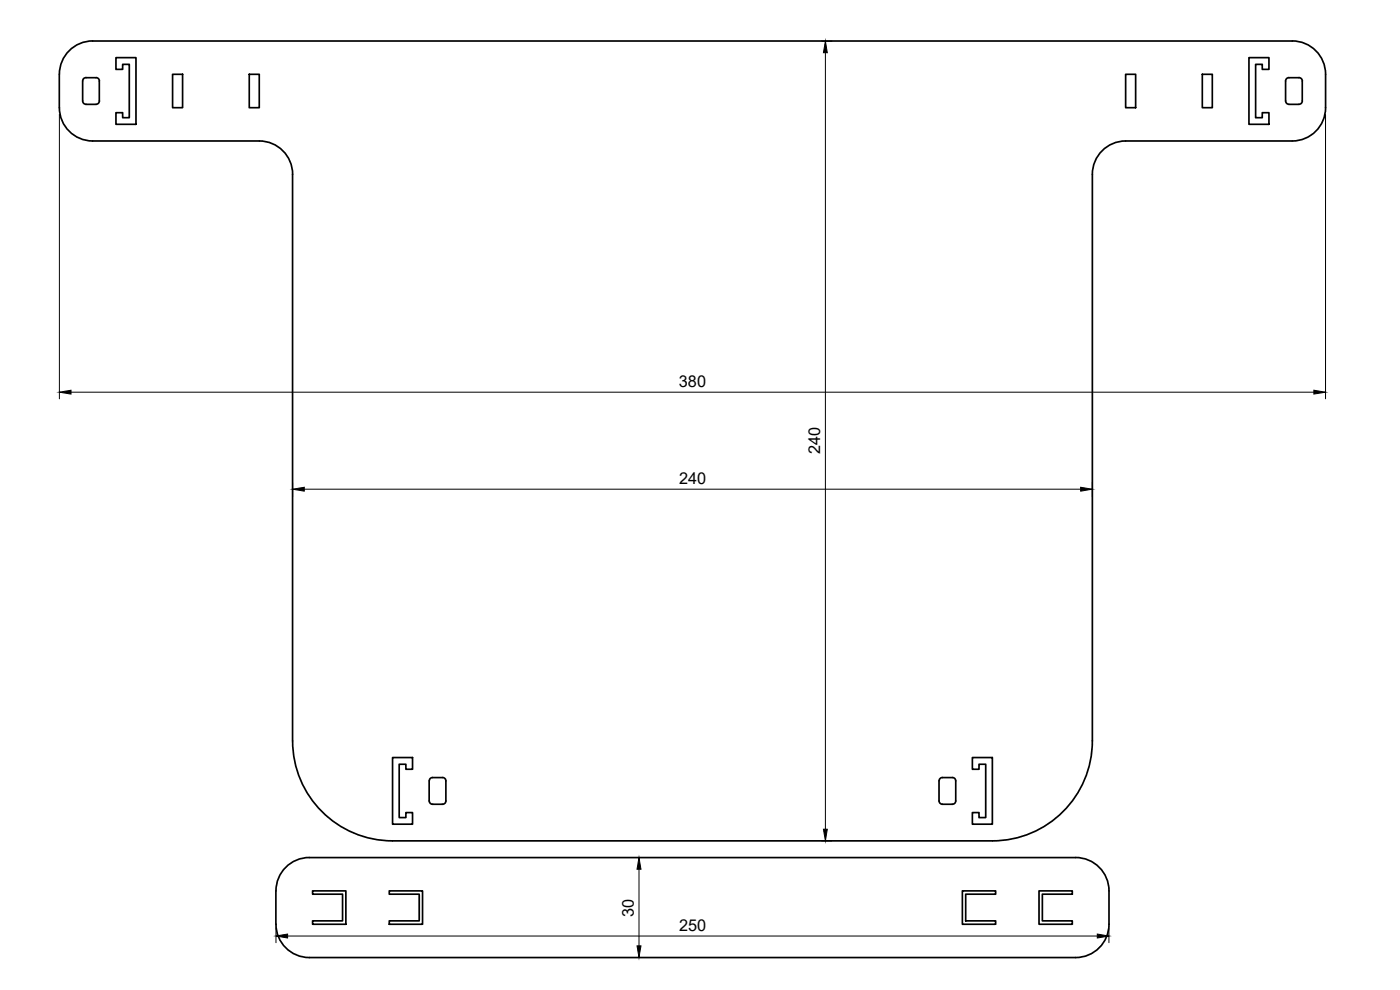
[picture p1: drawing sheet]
<svg xmlns="http://www.w3.org/2000/svg" width="420mm" height="297mm" viewBox="0 0 420 297" stroke-linecap="round" stroke-linejoin="round" font-family="sans-serif">
<defs><g id="words">
<g font-size="4.9">
<text x="203.8" y="116.1">380</text>
<text x="246.1" y="136.3" transform="rotate(-90 246.1 136.3)">240</text>
<text x="203.8" y="145.2">240</text>
<text x="190.2" y="275" transform="rotate(-90 190.2 275)">30</text>
<text x="203.8" y="279.3">250</text>
</g>
</g></defs>
<!-- layer: Visible -->
<g fill="none" stroke="#000" stroke-width=".51">
<path d="M34.8 17.3h6v20h-6v-3.5h2v1.5h2v-16h-2v1.5h-2zM374.8 17.3h6v3.5h-2v-1.5h-2v16h2v-1.5h2v3.5h-6zM17.8 22.3v10M17.8 32.3a10 10 0 0 0 10 10h50a10 10 0 0 1 10 10v170a30 30 0 0 0 30 30h180M17.8 22.3a10 10 0 0 1 10-10h360a10 10 0 0 1 10 10v10M25.8 23.3h3M25.8 23.3a1.01 1.01 0 0 0-1 1v6a1.01 1.01 0 0 0 1 1h3a1.04 1.04 0 0 0 1-1M28.8 23.3a1.01 1.01 0 0 1 1 1M29.8 24.3v6M51.8 22.3h3v10h-3zM74.8 22.3h3v10h-3zM337.8 22.3h3v10h-3z"/>
<path d="M360.8 22.3h3v10h-3zM386.8 23.3h3M386.8 23.3a1.01 1.01 0 0 0-1 1v6a1.04 1.04 0 0 0 1 1h3a.97 .97 0 0 0 1-1v-6a1.01 1.01 0 0 0-1-1M397.8 32.3a10 10 0 0 1-10 10h-50a10 10 0 0 0-10 10v170a30 30 0 0 1-30 30M117.8 227.3h6v3.5h-2v-1.5h-2v16h2v-1.5h2v3.5h-6zM129.8 233.3h3M129.8 233.3a1.04 1.04 0 0 0-1 1v6a1.01 1.01 0 0 0 1 1h3a1.01 1.01 0 0 0 1-1v-6a1.01 1.01 0 0 0-1-1M282.8 233.3h3M282.8 233.3a1.04 1.04 0 0 0-1 1v6a1.01 1.01 0 0 0 1 1h3M285.8 233.3a1.01 1.01 0 0 1 1 1v6a1.01 1.01 0 0 1-1 1M291.8 227.3h6v20h-6v-3.5h2v1.5h2v-16h-2v1.5h-2zM85.3 260.6a9.9 9.9 0 0 1 7.5-3.3h230a10 10 0 0 1 10 10v10a10 10 0 0 1-10 10h-230a10 10 0 0 1-10-10v-10a10 10 0 0 1 2.5-6.7z"/>
<path d="M93.8 267.3h10v10h-10v-1h9v-8h-9zM116.8 267.3h10v10h-10v-1h9v-8h-9zM288.8 267.3h10v1h-9v8h9v1h-10zM311.8 267.3h10v1h-9v8h9v1h-10z"/>
</g>
<!-- layer: Dimensions -->
<g fill="none" stroke="#000" stroke-width=".3">
<path d="M246.5 12.3h3.2M247.7 15.8v233M17.8 34.3v85.4M397.8 34.3v85.4M21.3 117.7h373M87.8 144.8v4.2M91.3 146.8h233M327.8 144.8v4.2M246.5 252.3h3.2M82.8 278.5v4.4M191.8 260.8v23M332.8 278.5v4.4"/>
<path d="M86.3 280.8h243"/>
</g>
<path d="M247.7 12.3l.6 3.5h-1.2zM17.8 117.7l3.5-.6v1.1zM394.3 117.1l3.5 .6-3.5 .5zM87.8 146.8l3.5-.6v1.2zM324.3 146.2l3.5 .6-3.5 .6zM247.1 248.8h1.2l-.6 3.5zM191.8 257.3l.6 3.5h-1.2zM82.8 280.8l3.5-.5v1.1zM191.2 283.8h1.2l-.6 3.5zM329.3 280.3l3.5 .5-3.5 .6z" fill="#000" stroke="#000" stroke-width=".3"/>
<use href="#words"/>
</svg>
